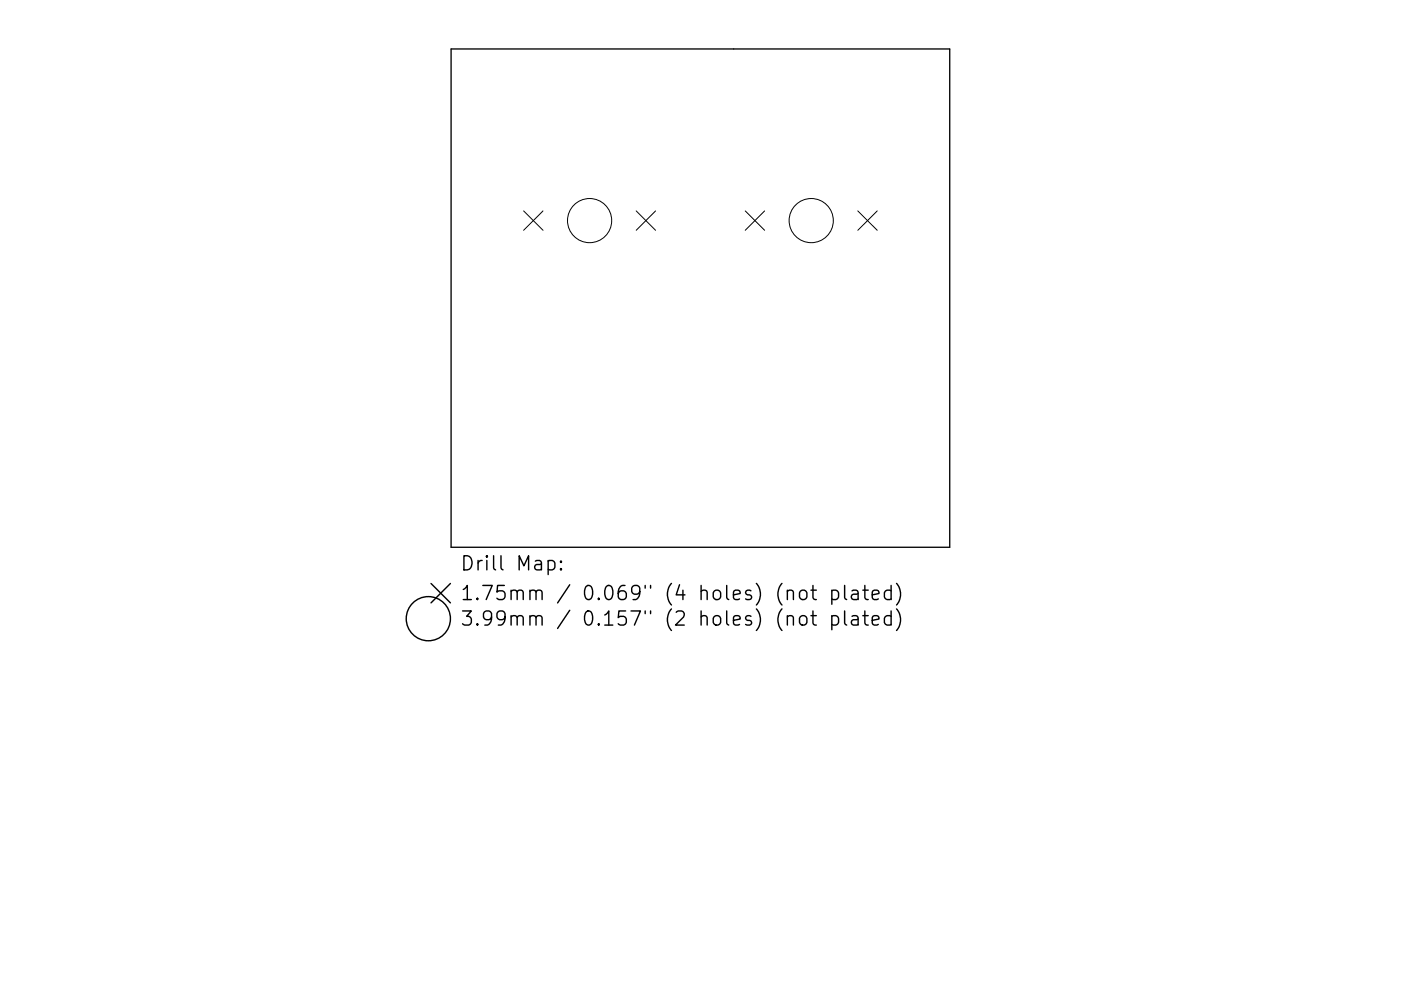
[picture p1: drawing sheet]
<svg xmlns="http://www.w3.org/2000/svg" width="297mm" height="210mm" viewBox="0 0 297 210" stroke-linecap="round" stroke-linejoin="round" font-family="sans-serif">
<defs><g id="words">
<g font-size="4.2">
<text x="97.5" y="121.1">Drill Map:</text>
<text x="97.5" y="127.4">1.75mm / 0.069&quot; (4 holes) (not plated)</text>
<text x="97.5" y="132.8">3.99mm / 0.157&quot; (2 holes) (not plated)</text>
</g>
</g></defs>
<path d="M95.6 10.4h105.8v105.7h-105.8z" fill="none" stroke="#000" stroke-width=".28"/>
<g fill="none" stroke="#000" stroke-width=".21">
<path d="M111 44.7l4.1 4.2M115.1 44.7l-4.1 4.2M134.9 44.7l4.1 4.2M139 44.7l-4.1 4.2M158 44.7l4.1 4.2M162.1 44.7l-4.1 4.2M181.9 44.7l4.1 4.2M186 44.7l-4.1 4.2"/>
<circle cx="125" cy="46.8" r="4.7"/>
<circle cx="172" cy="46.8" r="4.7"/>
</g>
<g fill="none" stroke="#000" stroke-width=".3">
<path d="M116.2 119.1l.9-.2 .5 .6v.8l-.2 .5-.3 .1-.9-.1M118.9 119.1l.2 .1-.2 .1-.1-.1 .1-.1v.2M91.4 123.8l4.1 4.1M95.5 123.8l-4.1 4.1M118.9 120.6l.2 .2-.2 .1-.1-.1 .1-.2v.3M169.6 125.5a.81 .81 0 0 1 .9-.3 .81 .81 0 0 1 .6 .6v.8a.81 .81 0 0 1-.8 .6 .81 .81 0 0 1-.8-.6v-.8zM169.6 130.9a.81 .81 0 0 1 .9-.3 .81 .81 0 0 1 .6 .6v.8a.81 .81 0 0 1-.8 .6 .81 .81 0 0 1-.8-.6v-.8zM171.9 125.2h1.2M171.9 130.6h1.2M172.4 124.2v2.6l.1 .3 .6 .1M172.4 129.6v2.6l.1 .3 .6 .1M176.4 125.4l.8-.2 .6 .6v.8l-.3 .5-.3 .1-.8-.1"/>
<path d="M176.4 130.8l.8-.2 .6 .6v.8l-.3 .5-.3 .1-.8-.1M176.4 125.2v3M176.4 130.6v3M179.1 124.2v2.6l.4 .4M179.1 129.6v2.6l.4 .4M180.6 125.4l.3-.2 .9 .2 .1 .2v1.6M180.6 130.8l.3-.2 .9 .2 .1 .2v1.6M181.9 125.9l-1 .2a.59 .59 0 0 0-.4 .5 .59 .59 0 0 0 .4 .6l1-.1M181.9 131.3l-1 .2a.59 .59 0 0 0-.4 .5 .59 .59 0 0 0 .4 .6l1-.1M182.9 125.2h1.2M182.9 130.6h1.2M183.4 124.2v2.6l.1 .3 .6 .1"/>
<path d="M183.4 129.6v2.6l.1 .3 .6 .1M184.9 126.2l1.5-.3-.2-.5-.8-.2-.5 .4v1.2l.2 .3 .3 .1 .8-.1M184.9 131.6l1.5-.3-.2-.5-.8-.2-.5 .4v1.2l.2 .3 .3 .1 .8-.1M188.9 125.4l-.8-.2-.6 .6v.8l.3 .5 .3 .1 .8-.1M188.9 130.8l-.8-.2-.6 .6v.8l.3 .5 .3 .1 .8-.1M188.9 124.2v3M188.9 129.6v3M190.1 123.8a3.4 3.4 0 0 1 0 4.6M190.1 129.2a3.4 3.4 0 0 1 0 4.6"/>
<circle cx="90.8" cy="131.3" r="4.7"/>
</g>
<use href="#words"/>
</svg>
